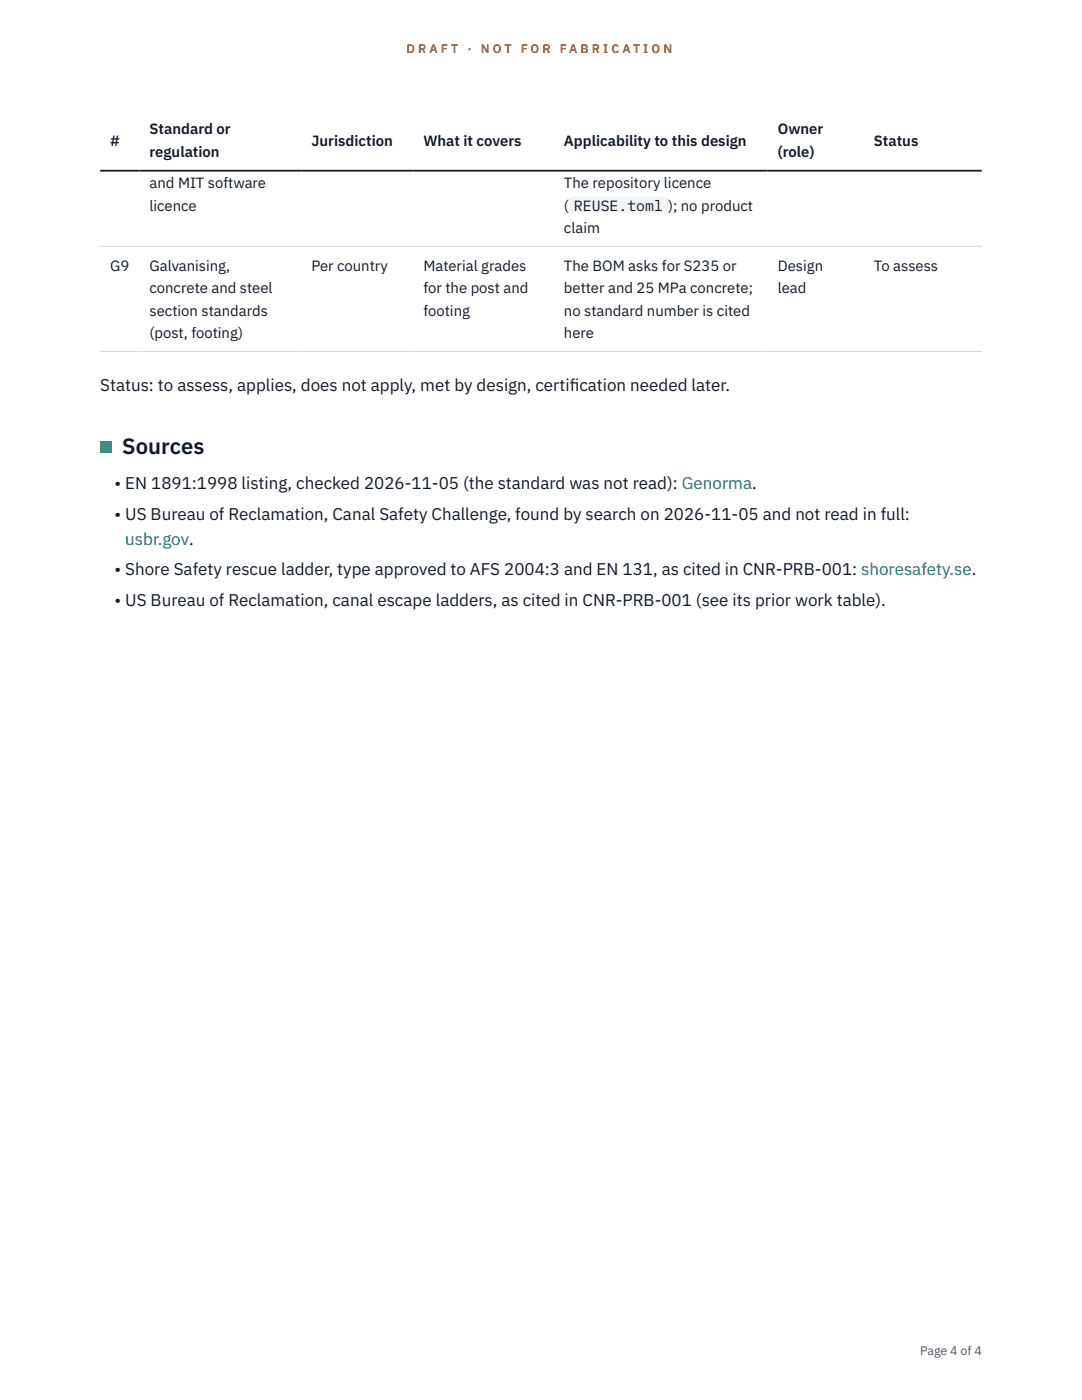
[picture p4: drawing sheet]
<svg xmlns="http://www.w3.org/2000/svg" width="216mm" height="279mm" viewBox="0 0 216 279" stroke-linecap="round" stroke-linejoin="round" font-family="sans-serif">
<defs><g id="words">
<text font-size="4.4" fill="#111827" x="24.4" y="90.7">Sources</text>
<g font-size="3.4" fill="#111827">
<text x="20" y="78">Status: to assess, applies, does not apply, met by design, certif</text>
<text x="113.7" y="78">ication needed later.</text>
<text x="22.9" y="97.6">• EN 1891:1998 listing, checked 2026-11-05 (the standard was not read): Genorma.</text>
<text x="22.9" y="103.7">• US Bureau of Reclamation, Canal Safety Challenge, found by search on 2026-11-05 and not read in full:</text>
<text x="22.9" y="114.9">• Shore Safety rescue ladder, type approved to AFS 2004:3 and EN 131, as cited in CNR-PRB-001: shoresafety.se.</text>
<text x="22.9" y="120.9">• US Bureau of Reclamation, canal escape ladders, as cited in CNR-PRB-001 (see its prior work table).</text>
</g>
<text font-size="3.4" fill="#0f766e" x="25" y="108.8">usbr.gov.</text>
<g font-size="3" fill="#111827">
<text x="22" y="29.1">#</text>
<text x="29.8" y="26.8">Standard or</text>
<text x="62.1" y="29.1">Jurisdiction</text>
<text x="84.5" y="29.1">What it covers</text>
<text x="112.5" y="29.1">Applicability to this design</text>
<text x="155.2" y="26.8">Owner</text>
<text x="174.4" y="29.1">Status</text>
<text x="29.8" y="31.3">regulation</text>
<text x="155.2" y="31.3">(role)</text>
<text x="29.8" y="37.6">and MIT software</text>
<text x="112.5" y="37.6">The repository licence</text>
<text x="29.8" y="42">licence</text>
<text x="112.5" y="42">(</text>
<text x="112.5" y="46.5">claim</text>
<text x="114.5" y="42">REUSE.toml ); no product</text>
<text x="22" y="54.1">G9</text>
<text x="29.8" y="54.1">Galvanising,</text>
<text x="29.8" y="58.5">concrete and steel</text>
<text x="62.1" y="54.1">Per country</text>
<text x="84.5" y="54.1">Material grades</text>
<text x="84.5" y="58.5">for the post and</text>
<text x="112.5" y="54.1">The BOM asks for S235 or</text>
<text x="112.5" y="58.5">better and 25 MPa concrete;</text>
<text x="155.2" y="54.1">Design</text>
<text x="155.2" y="58.5">lead</text>
<text x="174.4" y="54.1">To assess</text>
<text x="29.8" y="63">section standards</text>
<text x="84.5" y="63">footing</text>
<text x="112.5" y="63">no standard number is cited</text>
<text x="29.8" y="67.4">(post, footing)</text>
<text x="112.5" y="67.4">here</text>
</g>
<g font-size="2.5" fill="#b45309">
<text x="81.1" y="10.5">D R A F T</text>
<text x="93.3" y="10.5">·</text>
<text x="95.9" y="10.5">N O T</text>
<text x="103.9" y="10.5">F O R</text>
<text x="111.7" y="10.5">F A B R I C A T I O N</text>
</g>
<text font-size="2.5" fill="#4b5563" x="183.6" y="270.3">Page 4 of 4</text>
</g></defs>
<path d="M20 49.2h175.9M20 70.1h175.9" fill="none" stroke="#d1d5db" stroke-width=".2"/>
<path d="M20 34.1h175.9" fill="none" stroke="#111827" stroke-width=".35"/>
<path d="M113.5 39.2h19.8v3.4h-19.8z" fill="#f3f4f6"/>
<path d="M20 88.1h2.2v2.2h-2.2z" fill="#0f766e"/>
<use href="#words"/>
</svg>
